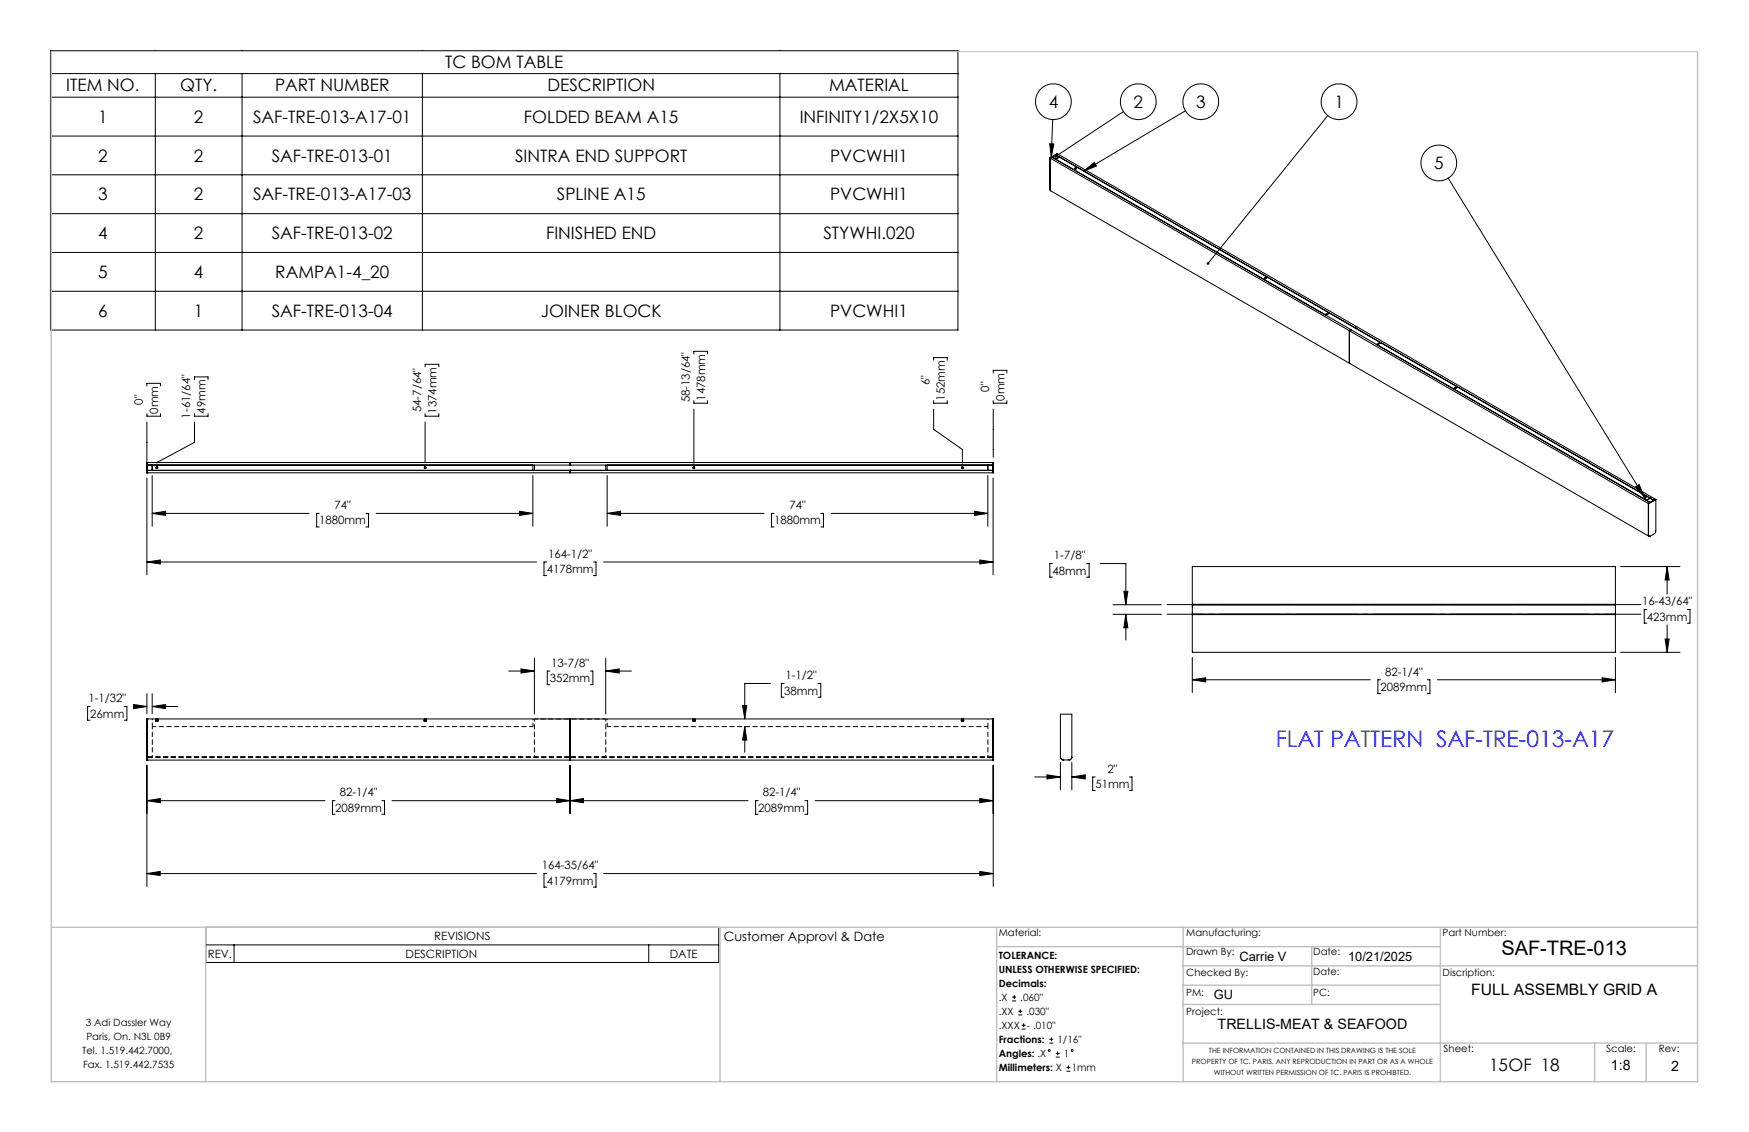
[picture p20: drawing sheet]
<svg xmlns="http://www.w3.org/2000/svg" width="432mm" height="279mm" viewBox="0 0 432 279" stroke-linecap="round" stroke-linejoin="round" font-family="sans-serif">
<defs><g id="words">
<text font-size="5.6" fill="#00f" x="315" y="184.3">FLAT PATTERN SAF-TRE-013-A17</text>
<text font-size="4.9" x="370.7" y="235.8">SAF-TRE-013</text>
<g font-size="4.2">
<text x="109.9" y="16.8">TC BOM TABLE</text>
<text x="16.4" y="22.6">ITEM NO.</text>
<text x="44.5" y="22.6">QTY.</text>
<text x="67.9" y="22.6">PART NUMBER</text>
<text x="135.2" y="22.6">DESCRIPTION</text>
<text x="204.7" y="22.6">MATERIAL</text>
<text x="258.9" y="26.6">4</text>
<text x="279.9" y="26.6">2</text>
<text x="295.3" y="26.6">3</text>
<text x="329.4" y="26.6">1</text>
<text x="24.2" y="30.3">1</text>
<text x="47.9" y="30.3">2</text>
<text x="62.5" y="30.3">SAF-TRE-013-A17-01</text>
<text x="129.4" y="30.3">FOLDED BEAM A15</text>
<text x="197.4" y="30.3">INFINITY1/2X5X10</text>
<text x="24.2" y="39.9">2</text>
<text x="47.9" y="39.9">2</text>
<text x="67.1" y="39.9">SAF-TRE-013-01</text>
<text x="127.2" y="39.9">SINTRA END SUPPORT</text>
<text x="205" y="39.9">PVCWHI1</text>
<text x="354.1" y="41.7">5</text>
<text x="24.2" y="49.4">3</text>
<text x="47.9" y="49.4">2</text>
<text x="62.5" y="49.4">SAF-TRE-013-A17-03</text>
<text x="137.5" y="49.4">SPLINE A15</text>
<text x="205" y="49.4">PVCWHI1</text>
<text x="24.2" y="59">4</text>
<text x="47.9" y="59">2</text>
<text x="67.1" y="59">SAF-TRE-013-02</text>
<text x="134.8" y="59">FINISHED END</text>
<text x="203.3" y="59">STYWHI.020</text>
<text x="24.2" y="68.6">5</text>
<text x="47.9" y="68.6">4</text>
<text x="68" y="68.6">RAMPA1-4_20</text>
<text x="24.2" y="78.2">6</text>
<text x="47.9" y="78.2">1</text>
<text x="67.1" y="78.2">SAF-TRE-013-04</text>
<text x="133.5" y="78.2">JOINER BLOCK</text>
<text x="205" y="78.2">PVCWHI1</text>
<text x="367.6" y="264.2">15OF 18</text>
</g>
<text font-size="3.9" x="363.2" y="245.6">FULL ASSEMBLY GRID A</text>
<g font-size="3.5">
<text x="300.6" y="253.9">TRELLIS-MEAT &amp; SEAFOOD</text>
<text x="397.7" y="264.2">1:8</text>
<text x="412.6" y="264.3">2</text>
</g>
<g font-size="3.2">
<text x="178.7" y="232.3">Customer Approvl &amp; Date</text>
<text x="306" y="237.1">Carrie V</text>
<text x="332.8" y="237.1">10/21/2025</text>
<text x="299.7" y="246.6">GU</text>
</g>
<g font-size="2.8">
<text x="229.5" y="95.1" transform="rotate(-90 229.5 95.1)">6&quot;</text>
<text x="35.2" y="99.9" transform="rotate(-90 35.2 99.9)">0&quot;</text>
<text x="103.9" y="101.7" transform="rotate(-90 103.9 101.7)">54-7/64&quot;</text>
<text x="170.3" y="99.3" transform="rotate(-90 170.3 99.3)">58-13/64&quot;</text>
<text x="174.1" y="98.9" transform="rotate(-90 174.1 98.9)">1478mm</text>
<text x="233.3" y="98.9" transform="rotate(-90 233.3 98.9)">152mm</text>
<text x="244.2" y="96.7" transform="rotate(-90 244.2 96.7)">0&quot;</text>
<text x="248" y="98.9" transform="rotate(-90 248 98.9)">0mm</text>
<text x="39" y="102.1" transform="rotate(-90 39 102.1)">0mm</text>
<text x="47" y="103.3" transform="rotate(-90 47 103.3)">1-61/64&quot;</text>
<text x="50.8" y="102.1" transform="rotate(-90 50.8 102.1)">49mm</text>
<text x="107.7" y="102.1" transform="rotate(-90 107.7 102.1)">1374mm</text>
<text x="82.6" y="125.7">74&quot;</text>
<text x="194.9" y="125.7">74&quot;</text>
<text x="78.8" y="129.4">1880mm</text>
<text x="191.1" y="129.4">1880mm</text>
<text x="135.3" y="137.7">164-1/2&quot;</text>
<text x="135" y="141.4">4178mm</text>
<text x="259.8" y="141.8">48mm</text>
<text x="260.2" y="138">1-7/8&quot;</text>
<text x="405.4" y="149.4">16-43/64&quot;</text>
<text x="406.6" y="153.2">423mm</text>
<text x="136.1" y="164.6">13-7/8&quot;</text>
<text x="193.9" y="167.7">1-1/2&quot;</text>
<text x="342" y="166.7">82-1/4&quot;</text>
<text x="21.9" y="173.3">1-1/32&quot;</text>
<text x="135.8" y="168.3">352mm</text>
<text x="193.6" y="171.4">38mm</text>
<text x="340.8" y="170.5">2089mm</text>
<text x="22.3" y="177.1">26mm</text>
<text x="273.4" y="190.7">2&quot;</text>
<text x="83.9" y="196.6">82-1/4&quot;</text>
<text x="188.3" y="196.6">82-1/4&quot;</text>
<text x="270.4" y="194.5">51mm</text>
<text x="82.7" y="200.3">2089mm</text>
<text x="187.2" y="200.3">2089mm</text>
<text x="133.8" y="214.6">164-35/64&quot;</text>
<text x="135" y="218.3">4179mm</text>
<text x="107.2" y="232.1">REVISIONS</text>
<text x="51.3" y="236.4">REV.</text>
<text x="100.1" y="236.4">DESCRIPTION</text>
<text x="165.4" y="236.4">DATE</text>
</g>
<g font-size="2.5">
<text x="246.6" y="231">Material:</text>
<text x="292.9" y="231">Manufacturing:</text>
<text x="356.2" y="231.1">Part Number:</text>
<text x="246.6" y="236.6">TOLERANCE:</text>
<text x="292.9" y="235.8">Drawn By:</text>
<text x="324.2" y="235.8">Date:</text>
<text x="246.6" y="240.1">UNLESS OTHERWISE SPECIFIED:</text>
<text x="246.6" y="243.6">Decimals:</text>
<text x="292.9" y="241">Checked By:</text>
<text x="292.9" y="245.7">PM:</text>
<text x="324.2" y="245.7">PC:</text>
<text x="324.2" y="240.7">Date:</text>
<text x="356.2" y="241">Discription:</text>
<text x="246.6" y="247">.X</text>
<text x="246.6" y="250.5">.XX</text>
<text x="251.9" y="247">.060&quot;</text>
<text x="253.4" y="250.5">.030&quot;</text>
<text x="292.9" y="250.6">Project:</text>
<text x="21.2" y="253.2">3 Adi Dassler Way</text>
<text x="21.3" y="256.7">Paris, On. N3L 0B9</text>
<text x="246.6" y="257.4">Fractions:</text>
<text x="246.6" y="254">.XXX</text>
<text x="253.5" y="254">- .010&quot;</text>
<text x="261.1" y="257.4">1/16&quot;</text>
<text x="20.3" y="260.1">Tel. 1.519.442.7000,</text>
<text x="20.5" y="263.6">Fax. 1.519.442.7535</text>
<text x="246.6" y="260.9">Angles: .X</text>
<text x="262.6" y="260.9">1</text>
<text x="356.4" y="259.7">Sheet:</text>
<text x="396.6" y="259.7">Scale:</text>
<text x="409.5" y="259.7">Rev:</text>
<text x="246.6" y="264.4">Millimeters: X</text>
<text x="264.6" y="264.4">1mm</text>
</g>
<g font-size="1.8">
<text x="294.3" y="262.7">PROPERTY OF TC. PARIS. ANY REPRODUCTION IN PART OR AS A WHOLE</text>
<text x="298.5" y="259.9">THE INFORMATION CONTAINED IN THIS DRAWING IS THE SOLE</text>
<text x="299.7" y="265.4">WITHOUT WRITTEN PERMISSION OF TC. PARIS IS PROHIBTED.</text>
</g>
</g></defs>
<g fill="none" stroke="#000" stroke-width=".25">
<path d="M12.5 12.5h224v69h-224zM12.5 18.2h224M38.3 18.2v63.3M59.8 18.2v63.3M104.3 18.2v63.3M192.5 18.2v63.3M12.5 24h224M12.5 33.6h224M259.2 35.5h1l-.7 3.3zM259.2 39l.1 7.8M259.2 39h.1M259.3 39l73.8 42.6"/>
<path d="M259.7 38.8l73.9 42.6M259.7 38.8l-.4 .2M259.7 38.8l.9-.6 .9 .6M259.7 38.8l.9 .5 .9-.5M259.9 29.5l-.4 9.3M260.6 39.3h.1M260.6 38.2l147.7 85.3M260.6 38.2h.1M261.1 38l147.7 85.3M261.1 38l-.5 .2M261.1 38l-1.8 1M261.1 38l-1.9 1"/>
<path d="M261.5 38.7l-.9 .6M277.4 27.6l-16.8 11M292.7 27.3l-25.1 14.9M327.8 28.5l-29.6 36.5M12.5 43.1h224M12.5 52.7h224M259.2 46.8l.1 .2M259.3 46.8l.1 .3 147.7 85.3M267.6 42.2l2.6-2.1 .5 .9zM357.5 44l48.5 78.7M12.5 62.3h224M12.5 71.9h224"/>
<path d="M327.1 77.6h.1M328 77.4v-.3l-.9 .5M328.3 77.3l-1 .5M36.3 95.2v-.6h3.3v.6M48 93.7v-.7h3.4v.7M105 90.6v-.7h3.3v.7M171.3 98.9v.6h3.4v-.6M171.3 87.3v-.6h3.4v.6M230.5 98.9v.6h3.4v-.6M230.5 88.9v-.6h3.4v.6M245.2 92v-.6h3.4v.6M245.2 98.9v.6h3.4v-.6"/>
<path d="M333.1 89.4l.1 .3zM333.1 81.6v7.8M333.1 81.6l73.9 42.7M333.6 81.4l73.8 42.6M333.6 81.4l-.5 .2M334.9 80.6l-.4 .3M340.7 84.7v-.2l-.9 .5M341 84.6l-1 .6M359.1 95.6a.2 .2 0 0 1 .3 0 .2 .2 0 0 1 0 .3 .2 .2 0 0 1-.3-.1zM36.3 116.7h.1M36.3 114.2h.1M36.3 114.8h208.9"/>
<path d="M36.3 116.1h208.9M36.3 114.2h208.9v2.5h-208.9M36.3 102.1v.6h3.3v-.6M36.3 104.2v12.5M36.3 118v23.9M37.6 114.8v1.3M37.6 117.4v12.5M48 102.1v.6h3.4v-.6M48 104.2v5l-9.3 5v.1M105 102.1v.6h3.3v-.6M105 104.2v10M131.6 114.8v1.3"/>
<path d="M131.6 117.4v12.5M131.9 114.8v1.3M140.7 116.1h.1M140.7 114.2v.6M140.7 116.1v.6M149.5 114.8v1.3M149.9 114.8v1.3M149.9 117.4v12.5M171.3 101v13.3M230.5 101v5l7.1 4.9v3.4M243.9 114.8v1.3M243.9 117.4v12.5"/>
<path d="M245.2 114.2v2.5M245.2 118v23.9M245.2 101v11.9M36.3 138.7l3.3-.5v1zM36.3 138.7h96.2M37.6 126.7l3.3-.5v1zM37.6 126.7h38.7M78.8 126.7h-.6v3.4h.6M90.3 126.7h.7v3.4h-.7M92.9 126.7h38.7M128.3 126.2l3.3 .5-3.3 .5zM135 138.7h-.7v3.4h.7"/>
<path d="M146.5 138.7h.6v3.4h-.6M149 138.7h96.2M149.9 126.7l3.3-.5v1zM149.9 126.7h38.7M191.1 126.7h-.6v3.4h.6M202.7 126.7h.6v3.4h-.6M205.2 126.7h38.7M240.6 126.2l3.3 .5-3.3 .5zM241.9 138.2l3.3 .5-3.3 .5zM259.8 139.1h-.6v3.4h.6M268.3 139.1h.6v3.4h-.6M271.6 139.1h6.4v10.2"/>
<path d="M294.4 139.8h104.4v21.2h-104.4zM400.1 139.8h14.7M403.8 120.2l.9-.6 1.3 3.1zM406 122.7l.3 .1-.3 .1zM407 132.1l.2 .3M407 132.1l.1 .3M407 124.3v7.8M407 124.3h.1M407.1 132.4h.1M407.4 123h.1M407.4 123l-.9 .5 .9 .5M407.4 124l-.4 .3"/>
<path d="M407.4 123l.9 .5M408.3 123.5l-.9 .5M408.8 123.3l-.5 .2M408.8 123.3h.1M408.8 123.3v7.8l-.3 .6-1 .6-.4 .1-.1-.3M408.8 123.3l-1.8 1M411.6 139.8l.5 3.4h-1zM411.6 139.8v6.8M274.8 149.3h11.9M274.8 151.6h11.9M277.5 145.9h.9l-.4 3.4zM278 151.6l.4 3.3h-.9z"/>
<path d="M278 151.6v6.4M294.4 151.7h104.4M294.4 149.2h104.4M294.4 151.6h104.4M294.4 149.3h104.4M406.6 150.4h-.7v3.4h.7M411.1 157.7h1l-.5 3.3zM411.6 154.2v6.8M416.6 150.4h.6v3.4h-.6M22.3 174.4h-.7v3.4h.7M30.7 174.4h.6v3.4h-.6M33 173.9l3.3 .5-3.3 .5z"/>
<path d="M33.2 174.4h3.1M36.3 177.4v10.2M36.3 177.4h.1M36.3 177.4h208.9v10.2h-208.9M36.3 171.2v5M37.6 174.4l3.3-.5v1zM37.6 171.2v5M37.6 174.4h6.3M125.6 165.6h6.3M128.6 165.1l3.3 .5-3.3 .5zM131.9 162.5v13.7M135.7 165.6h-.6v3.4h.6"/>
<path d="M140.7 177.4v9.6M145.7 165.6h.7v3.4h-.7M149.5 165.6l3.4-.5v1zM149.5 162.5v13.7M149.5 165.6h6.4M183.3 174.1h1.1l-.5 3.3zM183.9 179.4l.5 3.3h-1.1zM183.9 179.4v6.3M190.2 168.7h-6.3v8.7M193.6 168.7h-.7v3.4h.7M202 168.7h.6v3.4h-.6M245.2 177.4v10.2"/>
<path d="M261.8 176.3h2.8v10.7l-.4 .5h-1.9l-.5-.5zM294.4 167.8l3.3-.5v1zM294.4 162.3v8.7M294.4 167.8h43.9M340.8 167.8h-.6v3.4h.6M352.4 167.8h.6v3.4h-.6M354.9 167.8h43.9M395.5 167.3l3.3 .5-3.3 .5zM398.8 162.3v8.7M400.1 161h14.7M36.3 187.6h.1M36.3 187v.6"/>
<path d="M36.3 197.6l3.3-.5v1zM36.3 188.9v29.9M36.3 197.6h43.9M82.7 197.6h-.6v3.4h.6M94.3 197.6h.6v3.4h-.6M96.8 197.6h87.9M137.4 197.1l3.3 .5-3.3 .5zM140.7 187v.6zM140.7 197.6l3.3-.5v1zM140.7 188.9v11.9M187.2 197.6h-.7v3.4h.7M198.7 197.6h.7v3.4h-.7"/>
<path d="M201.2 197.6h44M241.9 197.1l3.3 .5-3.3 .5zM245.2 188.9v11.9M245.2 188.9v29.9M255.4 191.8h6.4M258.5 191.2l3.3 .6-3.3 .5zM261.8 186.9l.2 .4 .5 .3M261.8 188.2v6.7M264.6 191.8l3.3-.6v1.1zM264.6 188.2v6.7M264.6 191.8h3.3M270.4 191.8h-.6v3.3h.6"/>
<path d="M278.8 191.8h.7v3.3h-.7M36.3 215.6l3.2-.5v1zM36.3 215.6h96.2M135 215.6h-.7v3.4h.7M146.5 215.6h.6v3.4h-.6M149 215.6h96.2M241.9 215.1l3.3 .5-3.3 .5zM50.8 228.9h126.6v8.7h-126.6zM50.8 233.2h126.6M57.8 233.2v4.4M160.2 233.2v4.4M249.9 247.1h1"/>
<path d="M249.9 246.1h1M250.4 245.6v1M251.4 250.5h1M251.4 249.6h1M251.9 249.1v.9M252.2 254h1M252.2 253h1M252.7 252.6v.9M259.1 257.5h.9M259.1 256.5h.9M259.6 256v1M260.7 260h.9"/>
<path d="M261.1 259.5v1M260.7 260.9h.9M263.3 264.4h.9M263.3 263.5h.9M263.8 263v.9"/>
<circle cx="260.1" cy="25.1" r="4.4"/>
<circle cx="281" cy="25.1" r="4.4"/>
<circle cx="296.5" cy="25.1" r="4.4"/>
<circle cx="330.6" cy="25.1" r="4.4"/>
<circle cx="265.5" cy="41.5" r=".2"/>
<circle cx="265.5" cy="41.6" r=".14"/>
<circle cx="355.2" cy="40.2" r="4.4"/>
<circle cx="312.4" cy="68.6" r=".2"/>
<circle cx="312.4" cy="68.6" r=".14"/>
<circle cx="359.3" cy="95.7" r=".14"/>
<circle cx="38.7" cy="115.4" r=".18"/>
<circle cx="38.7" cy="115.4" r=".22"/>
<circle cx="105" cy="115.4" r=".18"/>
<circle cx="105" cy="115.4" r=".23"/>
<circle cx="171.3" cy="115.4" r=".17"/>
<circle cx="171.3" cy="115.4" r=".24"/>
<circle cx="237.6" cy="115.4" r=".18"/>
<circle cx="237.6" cy="115.4" r=".24"/>
<circle cx="406.2" cy="122.8" r=".2"/>
<circle cx="259.1" cy="259.3" r=".23"/>
<circle cx="264.7" cy="259.3" r=".23"/>
</g>
<path d="M37.6 177.4v1.9M131.6 177.4v1.9M149.9 177.4v1.9M243.9 177.4v1.9" fill="none" stroke="#000" stroke-width=".25" stroke-dasharray="1.3 .6" stroke-dashoffset="1" stroke-linecap="butt"/>
<path d="M37.6 179.3h94M38.5 177.4l.1 .7M38.9 178.1l.1-.7M104.8 177.4v.7M105.2 177.4v.7M149.9 179.3h94M171.1 177.4v.7M171.5 178.1l.1-.7M237.4 177.4v.7M237.8 178.1v-.7" fill="none" stroke="#000" stroke-width=".25" stroke-dasharray="1.3 .6" stroke-dashoffset=".3" stroke-linecap="butt"/>
<g fill="none" stroke="#000" stroke-width=".25" stroke-dasharray="1.3 .6" stroke-linecap="butt">
<path d="M38.4 177.5h.3M38.4 177.5h.1M38.4 177.6l.1-.1M38.5 177.6h.2M38.5 177.7v-.1M38.5 177.7h.2M38.5 177.8v-.1M38.5 177.8h.2M38.5 177.9h.1M38.5 178h.1M38.5 177.9h.2M38.5 177.4v.1"/>
<path d="M38.5 177.4l-.1 .1M38.5 177.5h.2M38.5 177.5v.1M38.5 177.6h-.1M38.5 177.6v-.1M38.5 177.6v.1M38.5 177.9l.2-.1M38.6 178l.1-.1M38.6 178h-.1M38.6 178.1h.3M38.6 177.9h.1M38.6 177.4v.2"/>
<path d="M38.6 177.8v.1M38.6 177.6h.1M38.6 177.6h.3M38.6 178l.3 .1M38.6 178h.3M38.6 177.9h.3M38.6 177.8l.3 .1M38.6 177.8h.3M38.6 177.7h.3M38.6 178v.1M38.6 177.7v.1M38.6 177.6v-.2"/>
<path d="M38.6 177.7l.3 .1M38.6 177.7l.1-.1M38.6 177.8l.1-.1M38.6 177.8h.1M38.6 177.9l.1-.1M38.6 178h.1M38.6 177.9v.1M38.6 177.4h.1M38.7 177.5l-.2-.1M38.7 177.5l-.3 .1M38.7 177.6h-.2M38.7 177.6v-.1"/>
<path d="M38.7 177.7h-.2M38.7 177.7v-.1M38.7 177.8v-.1M38.7 177.8h-.2M38.7 177.9v-.1M38.7 177.9h-.2M38.7 178v-.1M38.7 178h-.2M38.7 178h-.1M38.7 177.4v.2M38.7 177.6h-.1M38.7 177.6h.2"/>
<path d="M38.7 177.6h.1M38.7 177.6v-.2M38.7 177.4h.1M38.7 178h.1M38.7 177.6h.2h-.3M38.8 178.1h.1M38.8 177.6h.1M38.8 177.4h.1M38.8 177.6v-.2M38.8 177.9v.1M38.8 177.9h.1M38.8 177.9h.2"/>
<path d="M38.8 177.8l.1 .1M38.8 177.8h.1M38.8 177.8v.1M38.8 177.8h.2M38.8 177.7h.1M38.8 177.7v.1M38.8 177.7h.2M38.8 177.6v.1M38.8 177.6h.2M38.8 177.5v.1M38.8 177.5h.2M38.9 177.4v.2"/>
<path d="M38.9 178h-.1M38.9 177.7v-.1M38.9 178l-.1 .1M38.9 178h-.2M38.9 177.7l-.2 .1M38.9 177.9l-.2 .1M38.9 177.8l-.2 .1M38.9 177.8h-.2M38.9 177.7h-.2M38.9 177.9v-.1M38.9 177.9v.1M38.9 178.1h-.1"/>
<path d="M38.9 178.1h-.3l.1-.1M38.9 177.7h-.3M38.9 177.8l-.3 .1M38.9 178h-.3M38.9 177.8h-.3M38.9 177.9h-.3h.3M38.9 177.6v-.2M38.9 177.6l-.3 .1h.3M38.9 177.9l-.3 .1M38.9 177.9h-.3M38.9 177.7l-.3 .1M38.9 177.6h-.3"/>
<path d="M38.9 178.1v-.1M38.9 177.8v-.1M38.9 178v-.1M38.9 178l.1-.1M38.9 177.9l.1-.1M38.9 177.9h-.1M38.9 177.9h.1M38.9 177.8v.1M38.9 177.8l.1-.1M38.9 177.8h-.1M38.9 177.8h.1M38.9 177.6h.1"/>
<path d="M38.9 177.7h-.1M38.9 177.7h.1M39 177.6l-.2 .1M39 177.6h-.2M39 177.5l-.2 .1M39 177.5h-.2M39 177.9l-.2 .1M39 177.9h-.1M39 177.8l-.2 .1M39 177.8h-.1M39 177.7l-.2 .1M39 177.7h-.1"/>
<path d="M104.7 177.5l.1 .1M104.7 177.5h.1M104.7 177.5l.2 .1M104.7 177.6l.1 .1M104.7 177.7l.1-.1M104.7 177.7h.2M104.7 177.7h.1M104.7 177.8h.1M104.7 177.8l.1-.1M104.7 177.8h.2M104.7 177.9h.1M104.7 177.9l.1-.1"/>
<path d="M104.7 178h.1M104.7 178l.1-.1M104.7 177.9h.2M104.7 178h.2M104.8 177.5h-.1M104.8 177.5h.1M104.8 177.5v.1M104.8 177.6h.1M104.8 177.6v-.1M104.8 177.6l-.1-.1M104.8 177.6h-.1M104.8 177.6v.1"/>
<path d="M104.8 177.7h.1M104.8 177.7v-.1M104.8 177.7h-.1M104.8 177.7l-.1 .1M104.8 177.7v.1M104.8 177.8h.1M104.8 177.8h-.1M104.8 177.8l-.1 .1M104.8 177.8v.1M104.8 177.9v-.1M104.8 177.9h.1M104.8 177.9h-.1"/>
<path d="M104.8 177.9l-.1 .1M104.8 177.9v.1M104.8 178v-.1M104.8 178h-.1M104.8 178.1h.4M104.8 177.6v-.2M104.8 178h.1M104.8 177.4h.1M104.8 178h.3M104.8 177.9h.3M104.8 177.8l.3 .1M104.8 177.8h.3"/>
<path d="M104.8 177.7h.3M104.8 177.6l.3 .1M104.8 178l.1 .1M104.8 177.8l.1 .1M104.8 178.1h.2M104.8 177.6h.2M104.9 178l-.1 .1M104.9 178h-.1M104.9 177.9h-.1M104.9 177.7l-.1 .1M104.9 177.8h-.1M104.9 177.7h-.1"/>
<path d="M104.9 177.9l-.1 .1M104.9 177.7l.2 .1M104.9 177.4v.2M104.9 177.6v-.2M104.9 177.5h-.2M104.9 177.5l-.1 .1M104.9 177.6v-.1M104.9 177.6h.1M104.9 177.4h.1M104.9 177.6h-.2M104.9 177.6l-.1 .1M104.9 177.7v-.1"/>
<path d="M104.9 177.7l-.2 .1M104.9 177.8v-.1M104.9 177.8l-.2 .1M104.9 177.9v-.1M104.9 177.9l-.2 .1M104.9 178v-.1M105 177.6h.1M105 178l-.2 .1M105 178h-.1M105 178h.1M105 178.1l-.1-.1M105 178h.2"/>
<path d="M105 177.9v.1M105 177.9h.2M105 177.9h.3M105 177.8v.1M105 177.8h.2M105 177.8h.3M105 177.7h.2M105 177.7h.3M105 177.6v.1M105 177.4v.2M105 177.4h.1M105 178.1h-.2"/>
<path d="M105 178h-.2M105 177.9l-.2 .1M105 177.9h-.2M105 177.8h-.2M105 177.7l-.2 .1M105 177.7h-.2M105 177.6h-.2M105 177.6l-.2 .1M105 177.7h-.2h.3M105 177.8h-.2l.3 .1M105 178h-.2l.3 .1M105 177.6h.2"/>
<path d="M105 177.6h.3M105 177.5v.1M105 177.5h.2M105 177.5h.3M105 177.4v.1M105.1 177.6v-.2M105.1 177.6h-.1M105.1 177.8v-.1M105.1 177.7h-.2l.2-.1M105.1 177.8l-.2-.1h.2M105.1 177.8h-.2h.2M105.1 177.9h-.2l.2-.1"/>
<path d="M105.1 178l-.2-.1h.2M105.1 178h-.2h.2M105.1 178h-.2M105.1 177.9h-.2l.2 .1M105.1 177.8l-.2 .1h.2M105.1 177.7h-.2M105.1 177.6l-.2 .1h.2M105.1 178h-.1M105.1 177.7h-.1M105.1 177.8h-.1M105.1 177.9h-.1M105.1 178h.1"/>
<path d="M105.1 178.1h-.1M105.1 177.7l-.1 .1M105.1 178l-.1 .1M105.1 177.7v-.1M105.1 177.9v-.1M105.1 177.6h-.3M105.1 178.1v-.1M105.1 177.6h.1M105.1 177.4v.2M105.1 177.4h.1M105.2 177.6v-.2M105.2 177.9l-.2 .1"/>
<path d="M105.2 177.8h.1M105.2 177.9h.1M105.2 177.9h-.1M105.2 177.8l-.2 .1M105.2 177.7h.1M105.2 177.8h-.2M105.2 177.7h-.2M105.2 177.6h.1M105.2 177.7l-.2-.1M105.2 177.6h-.2M105.2 178h-.1M105.2 177.6l-.2-.1"/>
<path d="M105.2 177.5h.1M105.2 177.5h-.2M105.2 177.5l-.2-.1M105.2 177.9h-.2M105.3 177.9h-.1M105.3 177.8h-.3M105.3 177.8h-.1M105.3 177.7h-.3M105.3 177.7h-.1M105.3 177.6h-.3M105.3 177.6h-.1M105.3 177.5h-.3"/>
<path d="M105.3 177.5h-.1M171 177.5h.1M171 177.5h.3M171 177.6h.1M171 177.6h.3M171 177.7h.1M171 177.7l.3 .1M171 177.7l.1 .1M171 177.8l.1 .1M171 177.8h.1M171.1 177.8v.1M171.1 177.9v.1"/>
<path d="M171.1 177.8l.2 .1M171.1 177.9l.2 .1M171.1 177.5h-.1M171.1 177.5h.2M171.1 177.5l.2 .1M171.1 177.6h-.1M171.1 177.6h.2M171.1 177.6l.2 .1M171.1 177.7h-.1M171.1 177.7h.2M171.1 177.8h.2M171.1 177.8v-.1"/>
<path d="M171.1 177.8l-.1-.1M171.1 177.8h-.1M171.1 177.9h.2M171.1 177.9v-.1M171.1 177.9l-.1-.1M171.1 178v-.1M171.1 178.1h.2M171.2 178h.1M171.2 177.4v.2M171.2 177.7v.1M171.2 177.9v.1M171.2 178h.3"/>
<path d="M171.2 177.9l.3 .1M171.2 177.9h.3M171.2 177.8h.3M171.2 177.7l.3 .1M171.2 177.7h.3M171.2 177.6h.3M171.2 177.6v.1M171.2 178.1h.1M171.2 177.6v-.2M171.2 177.8l.3 .1M171.2 177.9h.3h-.3M171.2 178.1h.3l-.2-.1"/>
<path d="M171.2 177.6l.3 .1M171.2 177.8v.1M171.2 178l.1 .1M171.2 178v.1M171.2 177.6h.1M171.2 177.4h.1M171.3 177.5h-.3M171.3 177.5h-.2M171.3 177.5v.1M171.3 177.6h-.3M171.3 177.6h-.2M171.3 177.6v.1"/>
<path d="M171.3 177.7h-.3M171.3 177.7v.1M171.3 177.7h-.2M171.3 177.8h-.3M171.3 177.8l-.2 .1M171.3 177.8v.1M171.3 177.9h-.2M171.3 177.9v.1M171.3 177.9l-.2 .1M171.3 177.4v.2M171.3 178.1h-.1M171.3 178.1h.2"/>
<path d="M171.3 177.6h.1M171.3 177.6v-.2M171.3 177.4h.1M171.3 177.6h-.1h.2M171.3 178h-.1M171.3 177.7v-.1M171.3 177.8v-.1M171.3 177.9v-.1M171.3 178v-.1M171.3 177.6h-.1M171.3 177.6h.2M171.4 177.6v-.2"/>
<path d="M171.4 178h.1M171.4 178v-.1M171.4 178h.2M171.4 177.9h.1M171.4 177.9v-.1M171.4 177.9h.2M171.4 177.8h.1M171.4 177.8v-.1M171.4 177.8h.2M171.4 177.7h.1M171.4 177.7v-.1M171.4 177.7l.1-.1"/>
<path d="M171.4 177.7h.2M171.4 177.6h.1M171.4 177.6v-.1M171.4 177.6l.1-.1M171.4 177.5l.2 .1M171.4 177.5l.1-.1M171.4 177.4v.2M171.4 177.4h.1M171.4 177.8l.1-.1M171.5 178.1v-.1M171.5 177.7l-.3 .1M171.5 177.9h-.3"/>
<path d="M171.5 178h-.3M171.5 177.7h-.3M171.5 177.8h-.3M171.5 178l-.3 .1M171.5 177.6v-.2M171.5 177.8l-.3 .1M171.5 177.6h-.1M171.5 177.8h-.1M171.5 178l-.1-.1M171.5 177.7h-.1M171.5 177.9h-.1M171.5 178h-.1"/>
<path d="M171.5 177.6h-.2M171.5 177.6h-.3M171.5 177.9v-.1M171.5 178h.1M171.5 177.9h.1M171.5 177.8h.1M171.5 177.9l-.1-.1M171.5 177.8v-.1M171.5 177.7h.1M171.5 177.7v-.1M171.5 177.6l.1 .1M171.5 177.6v.1"/>
<path d="M171.5 177.6h.1M171.5 177.5l.1 .1M171.5 177.5v.1M171.5 177.5h-.1M171.5 177.5h.1M171.5 177.4l.1 .1M171.5 177.4v.1M171.6 178h-.1M171.6 177.9h-.2M171.6 177.9h-.1M171.6 177.8h-.2M171.6 177.8h-.1"/>
<path d="M171.6 177.8l-.1-.1M171.6 177.7h-.2M171.6 177.7h-.1M171.6 177.7l-.1-.1M171.6 177.6h-.2M171.6 177.6h-.1M171.6 177.6l-.1-.1M171.6 177.5h-.2M171.6 177.5h-.1M237.3 177.5h.1M237.3 177.5h.3M237.3 177.6h.1"/>
<path d="M237.3 177.6h.3M237.3 177.7h.1M237.3 177.7l.3 .1M237.3 177.7l.1 .1M237.3 177.8l.1 .1M237.3 177.8h.1M237.3 177.9l.1 .1M237.3 177.9h.1M237.4 177.8l.2 .1M237.4 177.9l.2 .1M237.4 177.5h-.1M237.4 177.5h.2"/>
<path d="M237.4 177.5l.2 .1M237.4 177.6h-.1M237.4 177.6h.2M237.4 177.6l.2 .1M237.4 177.7h-.1M237.4 177.7h.2M237.4 177.8h.2M237.4 177.8v-.1M237.4 177.8l-.1-.1M237.4 177.8h-.1M237.4 177.8v.1M237.4 177.9h.2"/>
<path d="M237.4 177.9v-.1M237.4 177.9l-.1-.1M237.4 177.9h-.1M237.4 177.9v.1M237.4 178v-.1M237.4 178l-.1-.1M237.4 178.1h.2M237.4 177.4h.1M237.4 178h.2M237.5 177.4v.2M237.5 177.9v.1M237.5 177.7v.1"/>
<path d="M237.5 178h.3M237.5 177.9l.3 .1M237.5 177.9h.3M237.5 177.8h.3M237.5 177.7l.3 .1M237.5 177.7h.3M237.5 177.6h.3M237.5 177.6v.1M237.5 178.1h.1M237.5 177.6v-.2M237.5 177.8l.3 .1M237.5 178.1h.2l-.1-.1"/>
<path d="M237.5 177.6l.3 .1h-.3M237.5 177.8v.1M237.5 178l.1 .1M237.5 178h.1M237.5 178v.1M237.5 177.6h.1M237.5 177.4h.1M237.6 177.5h-.3M237.6 177.5h-.2M237.6 177.5v.1M237.6 177.6h-.3M237.6 177.6h-.2"/>
<path d="M237.6 177.6v.1M237.6 177.7h-.3M237.6 177.7v.1M237.6 177.7h-.2M237.6 177.8h-.3M237.6 177.8l-.2 .1M237.6 177.8v.1M237.6 177.9h-.3M237.6 177.9v.1M237.6 177.9l-.2 .1M237.6 177.4v.2M237.6 178.1h-.1"/>
<path d="M237.6 178.1h.2M237.6 177.6v-.2M237.6 177.6h-.1h.2M237.6 178h-.1M237.6 177.6h.1M237.6 177.7v-.1M237.6 177.8v-.1M237.6 177.9v-.1M237.6 178v-.1M237.6 177.6h-.1M237.6 177.6h.2M237.6 177.4h.1"/>
<path d="M237.6 178h.2M237.6 178l.1-.1M237.6 178h.3M237.7 177.9h.1M237.7 177.9v-.1M237.7 177.9h.2M237.7 177.8h.1M237.7 177.8v-.1M237.7 177.8h.2M237.7 177.7h.1M237.7 177.7v-.1M237.7 177.7l.1-.1"/>
<path d="M237.7 177.7h.2M237.7 177.6h.1M237.7 177.6v-.1M237.7 177.6l.1-.1M237.7 177.5l.2 .1M237.7 177.5l.1-.1M237.7 177.4v.2M237.7 177.4h.1M237.7 178h.1M237.7 177.8l.1-.1M237.7 178.1l.1-.1M237.8 177.7l-.3 .1"/>
<path d="M237.8 177.8h-.3M237.8 177.9h-.3M237.8 178h-.3M237.8 178l-.3 .1M237.8 177.6v-.2M237.8 177.8l-.3 .1M237.8 177.7h-.3M237.8 177.6h-.1M237.8 177.8h-.1M237.8 178l-.1-.1M237.8 177.7h-.1M237.8 177.9h-.1"/>
<path d="M237.8 178h-.1M237.8 177.6h-.2M237.8 177.6h-.3M237.8 177.9v-.1M237.8 178.1h-.1M237.8 178h.1M237.8 177.9h.1M237.8 177.8h.1M237.8 177.9l-.1-.1M237.8 177.8v-.1M237.8 177.7h.1M237.8 177.7v-.1"/>
<path d="M237.8 177.6l.1 .1M237.8 177.6v.1M237.8 177.6h.1M237.8 177.5l.1 .1M237.8 177.5v.1M237.8 177.5h-.1M237.8 177.5h.1M237.8 177.4l.1 .1M237.8 177.4v.1M237.9 178h-.1M237.9 177.9h-.2M237.9 177.9h-.1"/>
<path d="M237.9 177.8h-.2M237.9 177.8h-.1M237.9 177.8l-.1-.1M237.9 177.7h-.2M237.9 177.7h-.1M237.9 177.7l-.1-.1M237.9 177.6h-.2M237.9 177.6h-.1M237.9 177.6l-.1-.1M237.9 177.5h-.2M237.9 177.5h-.1"/>
</g>
<path d="M36.3 186.8h104.5M36.3 187h104.5M140.8 186.8h104.4M140.8 187h104.4M140.8 186.9h-104.5M245.2 186.9h-104.4" fill="none" stroke="#000" stroke-width=".25" stroke-dasharray="1.3 .6" stroke-dashoffset="-.2" stroke-linecap="butt"/>
<path d="M37.6 179.3v7.7M149.6 177.5v9.5M243.9 179.3v7.7M131.9 187v-9.5" fill="none" stroke="#000" stroke-width=".25" stroke-dasharray="1.3 .6" stroke-dashoffset=".6" stroke-linecap="butt"/>
<path d="M131.9 177.5h17.7" fill="none" stroke="#000" stroke-width=".25" stroke-dasharray="1.3 .6" stroke-dashoffset=".4" stroke-linecap="butt"/>
<path d="M36.3 187h1.3M243.9 187h1.3" fill="none" stroke="#000" stroke-width=".25" stroke-dasharray="1.3 .6" stroke-dashoffset=".7" stroke-linecap="butt"/>
<path d="M288 149.2h117.2M288 151.6h117.2" fill="none" stroke="#000" stroke-width=".25" stroke-dasharray="15.2 1.3 1.3 1.3" stroke-dashoffset="6.2" stroke-linecap="butt"/>
<path d="M12.7 12.7h406.4" fill="none" stroke="#c0c0c0" stroke-width=".25"/>
<g fill="none" stroke="#c0c0c0" stroke-width=".35">
<path d="M12.7 12.7v254.3h406.4v-254.3M12.7 228.9h406.4M50.8 228.9v38.1M177.8 228.9v38.1M246.1 233.6h109.5M246.1 228.9v38.1M292.1 238.4h127M292.1 228.9v38.1M323.8 233.6v14.3M355.6 228.9v38.1M292.1 257.5h127M292.1 243.2h63.5"/>
<path d="M292.1 247.9h63.5M393.7 257.5v9.5M406.4 257.5v9.5"/>
</g>
<g fill="#000">
<path d="M259.2 35.5h1l-.7 3.3zM267.6 42.2l2.6-2.1 .5 .9zM298 64.8v.5l.2-.3-.2 .3a.34 .34 0 0 0 .5 0 .34 .34 0 0 0 0-.5 .34 .34 0 0 0-.5 0zM403.8 120.2l.9-.6 1.3 3.1zM260.4 38.3l-.1 .5 .3-.2-.3 .2a.34 .34 0 0 0 .5 .1 .34 .34 0 0 0 .1-.5 .34 .34 0 0 0-.5-.1z"/>
<path d="M36.3 138.7l3.3-.5v1zM241.9 138.2l3.3 .5-3.3 .5zM128.3 126.2l3.3 .5-3.3 .5zM37.6 126.7l3.3-.5v1zM149.9 126.7l3.3-.5v1zM240.6 126.2l3.3 .5-3.3 .5zM258.5 191.2l3.3 .6-3.3 .5zM264.6 191.8l3.3-.6v1.1zM277.5 145.9h.9l-.4 3.4zM278 151.6l.4 3.3h-.9zM411.6 139.8l.5 3.4h-1zM411.1 157.7h1l-.5 3.3zM395.5 167.3l3.3 .5-3.3 .5zM294.4 167.8l3.3-.5v1z"/>
<path d="M241.9 215.1l3.3 .5-3.3 .5zM36.3 215.6l3.2-.5v1zM137.4 197.1l3.3 .5-3.3 .5zM36.3 197.6l3.3-.5v1zM241.9 197.1l3.3 .5-3.3 .5zM140.7 197.6l3.3-.5v1zM128.6 165.1l3.3 .5-3.3 .5zM149.5 165.6l3.4-.5v1zM183.3 174.1h1.1l-.5 3.3zM183.9 179.4l.5 3.3h-1.1zM37.6 174.4l3.3-.5v1zM33 173.9l3.3 .5-3.3 .5z"/>
</g>
<use href="#words"/>
</svg>
